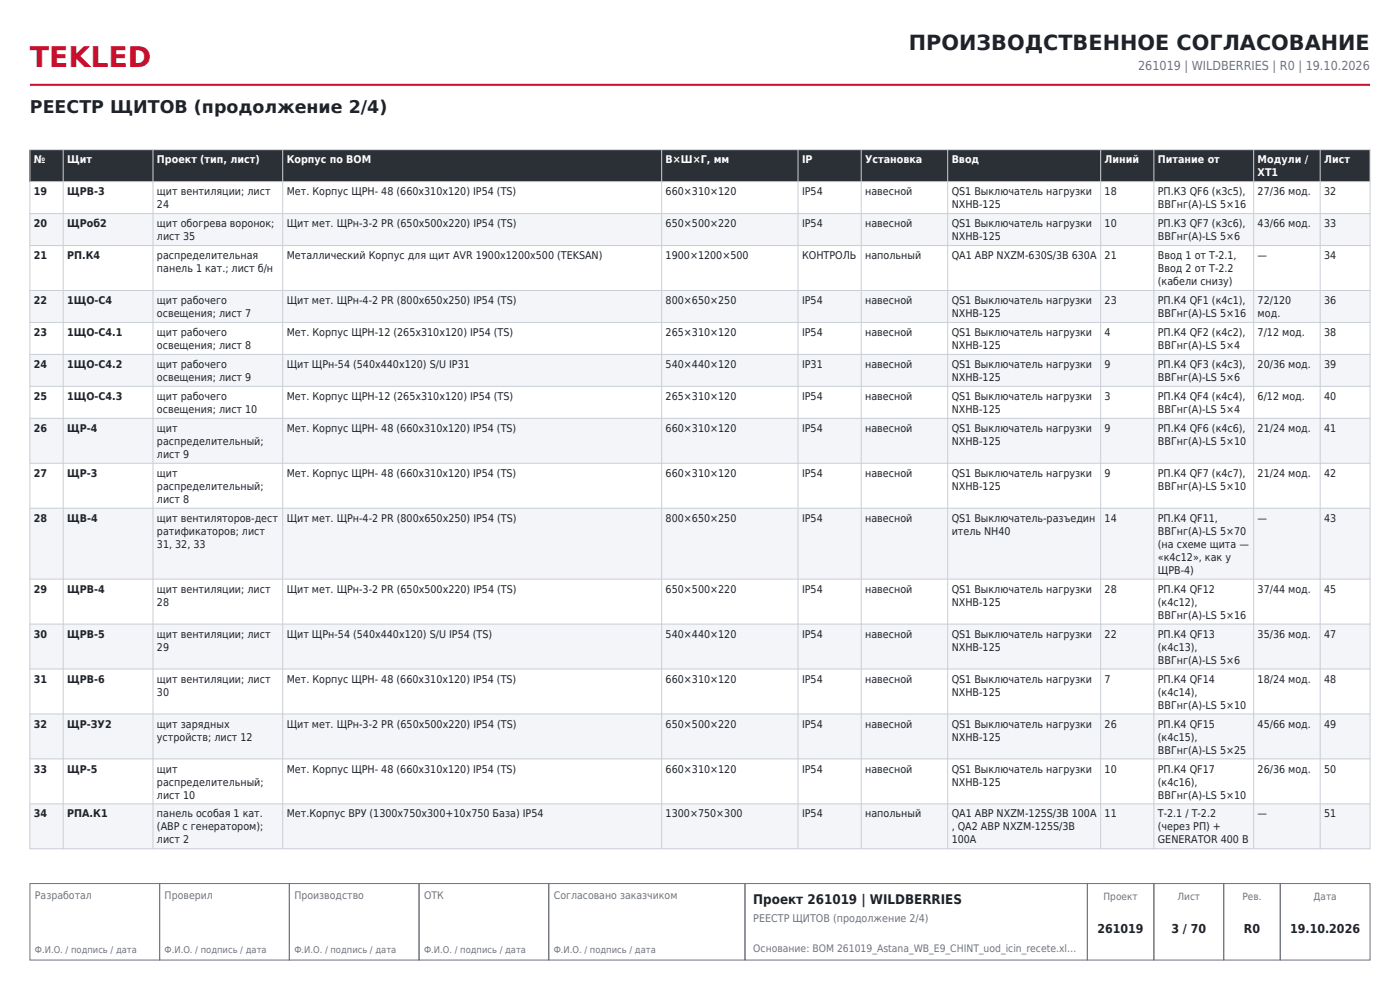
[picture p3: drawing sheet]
<svg xmlns="http://www.w3.org/2000/svg" width="297mm" height="210mm" viewBox="0 0 297 210" stroke-linecap="round" stroke-linejoin="round" font-family="sans-serif">
<defs><g id="words">
<text font-size="6" fill="#c8102e" x="6.3" y="14.1">TEKLED</text>
<text font-size="4.4" fill="#1f2329" x="192.8" y="10.6">ПРОИЗВОДСТВЕННОЕ СОГЛАСОВАНИЕ</text>
<text font-size="3.7" fill="#1f2329" x="6.3" y="24">РЕЕСТР ЩИТОВ (продолжение 2/4)</text>
<text font-size="2.8" fill="#1f2329" x="159.8" y="191.7">Проект 261019 | WILDBERRIES</text>
<text font-size="2.6" fill="#6b7280" x="241.5" y="14.8">261019 | WILDBERRIES | R0 | 19.10.2026</text>
<g font-size="2.6" fill="#1f2329">
<text x="232.8" y="198">261019</text>
<text x="248.5" y="198">3 / 70</text>
<text x="263.9" y="198">R0</text>
<text x="273.7" y="198">19.10.2026</text>
</g>
<g font-size="2.3" fill="#fff">
<text x="7.2" y="34.6">№</text>
<text x="14.3" y="34.6">Щит</text>
<text x="33.3" y="34.6">Проект (тип, лист)</text>
<text x="60.8" y="34.6">Корпус по BOM</text>
<text x="141.2" y="34.6">В×Ш×Г, мм</text>
<text x="170.1" y="34.6">IP</text>
<text x="183.5" y="34.6">Установка</text>
<text x="201.9" y="34.6">Ввод</text>
<text x="234.3" y="34.6">Линий</text>
<text x="245.6" y="34.6">Питание от</text>
<text x="266.8" y="34.6">Модули /</text>
<text x="280.9" y="34.6">Лист</text>
<text x="266.8" y="37.4">XT1</text>
</g>
<g font-size="2.3" fill="#1f2329">
<text x="7.2" y="41.4">19</text>
<text x="14.3" y="41.4">ЩРВ-3</text>
<text x="33.3" y="41.4">щит вентиляции; лист</text>
<text x="60.8" y="41.4">Мет. Корпус ЩРН- 48 (660x310x120) IP54 (TS)</text>
<text x="141.2" y="41.4">660×310×120</text>
<text x="170.1" y="41.4">IP54</text>
<text x="183.5" y="41.4">навесной</text>
<text x="201.9" y="41.4">QS1 Выключатель нагрузки</text>
<text x="234.3" y="41.4">18</text>
<text x="245.6" y="41.4">РП.К3 QF6 (к3с5),</text>
<text x="266.8" y="41.4">27/36 мод.</text>
<text x="280.9" y="41.4">32</text>
<text x="33.3" y="44.2">24</text>
<text x="201.9" y="44.2">NXHB-125</text>
<text x="245.6" y="44.2">ВВГнг(А)-LS 5×16</text>
<text x="7.2" y="48.2">20</text>
<text x="14.3" y="48.2">ЩРоб2</text>
<text x="33.3" y="48.2">щит обогрева воронок;</text>
<text x="33.3" y="51">лист 35</text>
<text x="60.8" y="48.2">Щит мет. ЩРн-3-2 PR (650x500x220) IP54 (TS)</text>
<text x="141.2" y="48.2">650×500×220</text>
<text x="170.1" y="48.2">IP54</text>
<text x="183.5" y="48.2">навесной</text>
<text x="201.9" y="48.2">QS1 Выключатель нагрузки</text>
<text x="201.9" y="51">NXHB-125</text>
<text x="234.3" y="48.2">10</text>
<text x="245.6" y="48.2">РП.К3 QF7 (к3с6),</text>
<text x="245.6" y="51">ВВГнг(А)-LS 5×6</text>
<text x="266.8" y="48.2">43/66 мод.</text>
<text x="280.9" y="48.2">33</text>
<text x="7.2" y="55">21</text>
<text x="14.3" y="55">РП.К4</text>
<text x="33.3" y="55">распределительная</text>
<text x="33.3" y="57.7">панель 1 кат.; лист б/н</text>
<text x="60.8" y="55">Металлический Корпус для щит AVR 1900x1200x500 (TEKSAN)</text>
<text x="141.2" y="55">1900×1200×500</text>
<text x="170.1" y="55">КОНТРОЛЬ</text>
<text x="183.5" y="55">напольный</text>
<text x="201.9" y="55">QA1 АВР NXZM-630S/3B 630A</text>
<text x="234.3" y="55">21</text>
<text x="245.6" y="55">Ввод 1 от Т-2.1,</text>
<text x="245.6" y="57.7">Ввод 2 от Т-2.2</text>
<text x="266.8" y="55">—</text>
<text x="280.9" y="55">34</text>
<text x="7.2" y="64.5">22</text>
<text x="14.3" y="64.5">1ЩО-С4</text>
<text x="33.3" y="64.5">щит рабочего</text>
<text x="60.8" y="64.5">Щит мет. ЩРн-4-2 PR (800x650x250) IP54 (TS)</text>
<text x="141.2" y="64.5">800×650×250</text>
<text x="170.1" y="64.5">IP54</text>
<text x="183.5" y="64.5">навесной</text>
<text x="201.9" y="64.5">QS1 Выключатель нагрузки</text>
<text x="234.3" y="64.5">23</text>
<text x="245.6" y="60.5">(кабели снизу)</text>
<text x="245.6" y="64.5">РП.К4 QF1 (к4с1),</text>
<text x="266.8" y="64.5">72/120</text>
<text x="280.9" y="64.5">36</text>
<text x="7.2" y="71.3">23</text>
<text x="14.3" y="71.3">1ЩО-С4.1</text>
<text x="33.3" y="67.3">освещения; лист 7</text>
<text x="33.3" y="71.3">щит рабочего</text>
<text x="60.8" y="71.3">Мет. Корпус ЩРН-12 (265x310x120) IP54 (TS)</text>
<text x="141.2" y="71.3">265×310×120</text>
<text x="170.1" y="71.3">IP54</text>
<text x="183.5" y="71.3">навесной</text>
<text x="201.9" y="67.3">NXHB-125</text>
<text x="201.9" y="71.3">QS1 Выключатель нагрузки</text>
<text x="234.3" y="71.3">4</text>
<text x="245.6" y="67.3">ВВГнг(А)-LS 5×16</text>
<text x="245.6" y="71.3">РП.К4 QF2 (к4с2),</text>
<text x="266.8" y="67.3">мод.</text>
<text x="266.8" y="71.3">7/12 мод.</text>
<text x="280.9" y="71.3">38</text>
<text x="33.3" y="74">освещения; лист 8</text>
<text x="201.9" y="74">NXHB-125</text>
<text x="245.6" y="74">ВВГнг(А)-LS 5×4</text>
<text x="7.2" y="78.1">24</text>
<text x="14.3" y="78.1">1ЩО-С4.2</text>
<text x="33.3" y="78.1">щит рабочего</text>
<text x="33.3" y="80.8">освещения; лист 9</text>
<text x="60.8" y="78.1">Щит ЩРн-54 (540x440x120) S/U IP31</text>
<text x="141.2" y="78.1">540×440×120</text>
<text x="170.1" y="78.1">IP31</text>
<text x="183.5" y="78.1">навесной</text>
<text x="201.9" y="78.1">QS1 Выключатель нагрузки</text>
<text x="201.9" y="80.8">NXHB-125</text>
<text x="234.3" y="78.1">9</text>
<text x="245.6" y="78.1">РП.К4 QF3 (к4с3),</text>
<text x="245.6" y="80.8">ВВГнг(А)-LS 5×6</text>
<text x="266.8" y="78.1">20/36 мод.</text>
<text x="280.9" y="78.1">39</text>
<text x="7.2" y="84.9">25</text>
<text x="14.3" y="84.9">1ЩО-С4.3</text>
<text x="33.3" y="84.9">щит рабочего</text>
<text x="33.3" y="87.6">освещения; лист 10</text>
<text x="60.8" y="84.9">Мет. Корпус ЩРН-12 (265x310x120) IP54 (TS)</text>
<text x="141.2" y="84.9">265×310×120</text>
<text x="170.1" y="84.9">IP54</text>
<text x="183.5" y="84.9">навесной</text>
<text x="201.9" y="84.9">QS1 Выключатель нагрузки</text>
<text x="201.9" y="87.6">NXHB-125</text>
<text x="234.3" y="84.9">3</text>
<text x="245.6" y="84.9">РП.К4 QF4 (к4с4),</text>
<text x="245.6" y="87.6">ВВГнг(А)-LS 5×4</text>
<text x="266.8" y="84.9">6/12 мод.</text>
<text x="280.9" y="84.9">40</text>
<text x="7.2" y="91.6">26</text>
<text x="14.3" y="91.6">ЩР-4</text>
<text x="33.3" y="91.6">щит</text>
<text x="33.3" y="94.4">распределительный;</text>
<text x="60.8" y="91.6">Мет. Корпус ЩРН- 48 (660x310x120) IP54 (TS)</text>
<text x="141.2" y="91.6">660×310×120</text>
<text x="170.1" y="91.6">IP54</text>
<text x="183.5" y="91.6">навесной</text>
<text x="201.9" y="91.6">QS1 Выключатель нагрузки</text>
<text x="201.9" y="94.4">NXHB-125</text>
<text x="234.3" y="91.6">9</text>
<text x="245.6" y="91.6">РП.К4 QF6 (к4с6),</text>
<text x="245.6" y="94.4">ВВГнг(А)-LS 5×10</text>
<text x="266.8" y="91.6">21/24 мод.</text>
<text x="280.9" y="91.6">41</text>
<text x="7.2" y="101.2">27</text>
<text x="14.3" y="101.2">ЩР-3</text>
<text x="33.3" y="97.1">лист 9</text>
<text x="33.3" y="101.2">щит</text>
<text x="60.8" y="101.2">Мет. Корпус ЩРН- 48 (660x310x120) IP54 (TS)</text>
<text x="141.2" y="101.2">660×310×120</text>
<text x="170.1" y="101.2">IP54</text>
<text x="183.5" y="101.2">навесной</text>
<text x="201.9" y="101.2">QS1 Выключатель нагрузки</text>
<text x="234.3" y="101.2">9</text>
<text x="245.6" y="101.2">РП.К4 QF7 (к4с7),</text>
<text x="266.8" y="101.2">21/24 мод.</text>
<text x="280.9" y="101.2">42</text>
<text x="33.3" y="103.9">распределительный;</text>
<text x="33.3" y="106.7">лист 8</text>
<text x="201.9" y="103.9">NXHB-125</text>
<text x="245.6" y="103.9">ВВГнг(А)-LS 5×10</text>
<text x="7.2" y="110.7">28</text>
<text x="14.3" y="110.7">ЩВ-4</text>
<text x="33.3" y="110.7">щит вентиляторов-дест</text>
<text x="33.3" y="113.5">ратификаторов; лист</text>
<text x="60.8" y="110.7">Щит мет. ЩРн-4-2 PR (800x650x250) IP54 (TS)</text>
<text x="141.2" y="110.7">800×650×250</text>
<text x="170.1" y="110.7">IP54</text>
<text x="183.5" y="110.7">навесной</text>
<text x="201.9" y="110.7">QS1 Выключатель-разъедин</text>
<text x="201.9" y="113.5">итель NH40</text>
<text x="234.3" y="110.7">14</text>
<text x="245.6" y="110.7">РП.К4 QF11,</text>
<text x="245.6" y="113.5">ВВГнг(А)-LS 5×70</text>
<text x="266.8" y="110.7">—</text>
<text x="280.9" y="110.7">43</text>
<text x="33.3" y="116.2">31, 32, 33</text>
<text x="245.6" y="116.2">(на схеме щита —</text>
<text x="245.6" y="119">«к4с12», как у</text>
<text x="7.2" y="125.7">29</text>
<text x="14.3" y="125.7">ЩРВ-4</text>
<text x="33.3" y="125.7">щит вентиляции; лист</text>
<text x="60.8" y="125.7">Щит мет. ЩРн-3-2 PR (650x500x220) IP54 (TS)</text>
<text x="141.2" y="125.7">650×500×220</text>
<text x="170.1" y="125.7">IP54</text>
<text x="183.5" y="125.7">навесной</text>
<text x="201.9" y="125.7">QS1 Выключатель нагрузки</text>
<text x="234.3" y="125.7">28</text>
<text x="245.6" y="121.7">ЩРВ-4)</text>
<text x="245.6" y="125.7">РП.К4 QF12</text>
<text x="266.8" y="125.7">37/44 мод.</text>
<text x="280.9" y="125.7">45</text>
<text x="33.3" y="128.5">28</text>
<text x="201.9" y="128.5">NXHB-125</text>
<text x="245.6" y="128.5">(к4с12),</text>
<text x="245.6" y="131.2">ВВГнг(А)-LS 5×16</text>
<text x="7.2" y="135.3">30</text>
<text x="14.3" y="135.3">ЩРВ-5</text>
<text x="33.3" y="135.3">щит вентиляции; лист</text>
<text x="60.8" y="135.3">Щит ЩРн-54 (540x440x120) S/U IP54 (TS)</text>
<text x="141.2" y="135.3">540×440×120</text>
<text x="170.1" y="135.3">IP54</text>
<text x="183.5" y="135.3">навесной</text>
<text x="201.9" y="135.3">QS1 Выключатель нагрузки</text>
<text x="234.3" y="135.3">22</text>
<text x="245.6" y="135.3">РП.К4 QF13</text>
<text x="266.8" y="135.3">35/36 мод.</text>
<text x="280.9" y="135.3">47</text>
<text x="33.3" y="138">29</text>
<text x="201.9" y="138">NXHB-125</text>
<text x="245.6" y="138">(к4с13),</text>
<text x="245.6" y="140.8">ВВГнг(А)-LS 5×6</text>
<text x="7.2" y="144.8">31</text>
<text x="14.3" y="144.8">ЩРВ-6</text>
<text x="33.3" y="144.8">щит вентиляции; лист</text>
<text x="33.3" y="147.6">30</text>
<text x="60.8" y="144.8">Мет. Корпус ЩРН- 48 (660x310x120) IP54 (TS)</text>
<text x="141.2" y="144.8">660×310×120</text>
<text x="170.1" y="144.8">IP54</text>
<text x="183.5" y="144.8">навесной</text>
<text x="201.9" y="144.8">QS1 Выключатель нагрузки</text>
<text x="201.9" y="147.6">NXHB-125</text>
<text x="234.3" y="144.8">7</text>
<text x="245.6" y="144.8">РП.К4 QF14</text>
<text x="245.6" y="147.6">(к4с14),</text>
<text x="266.8" y="144.8">18/24 мод.</text>
<text x="280.9" y="144.8">48</text>
<text x="7.2" y="154.3">32</text>
<text x="14.3" y="154.3">ЩР-ЗУ2</text>
<text x="33.3" y="154.3">щит зарядных</text>
<text x="60.8" y="154.3">Щит мет. ЩРн-3-2 PR (650x500x220) IP54 (TS)</text>
<text x="141.2" y="154.3">650×500×220</text>
<text x="170.1" y="154.3">IP54</text>
<text x="183.5" y="154.3">навесной</text>
<text x="201.9" y="154.3">QS1 Выключатель нагрузки</text>
<text x="234.3" y="154.3">26</text>
<text x="245.6" y="150.3">ВВГнг(А)-LS 5×10</text>
<text x="245.6" y="154.3">РП.К4 QF15</text>
<text x="266.8" y="154.3">45/66 мод.</text>
<text x="280.9" y="154.3">49</text>
<text x="33.3" y="157.1">устройств; лист 12</text>
<text x="201.9" y="157.1">NXHB-125</text>
<text x="245.6" y="157.1">(к4с15),</text>
<text x="245.6" y="159.8">ВВГнг(А)-LS 5×25</text>
<text x="7.2" y="163.9">33</text>
<text x="14.3" y="163.9">ЩР-5</text>
<text x="33.3" y="163.9">щит</text>
<text x="33.3" y="166.6">распределительный;</text>
<text x="60.8" y="163.9">Мет. Корпус ЩРН- 48 (660x310x120) IP54 (TS)</text>
<text x="141.2" y="163.9">660×310×120</text>
<text x="170.1" y="163.9">IP54</text>
<text x="183.5" y="163.9">навесной</text>
<text x="201.9" y="163.9">QS1 Выключатель нагрузки</text>
<text x="201.9" y="166.6">NXHB-125</text>
<text x="234.3" y="163.9">10</text>
<text x="245.6" y="163.9">РП.К4 QF17</text>
<text x="245.6" y="166.6">(к4с16),</text>
<text x="266.8" y="163.9">26/36 мод.</text>
<text x="280.9" y="163.9">50</text>
<text x="7.2" y="173.4">34</text>
<text x="14.3" y="173.4">РПА.К1</text>
<text x="33.3" y="169.4">лист 10</text>
<text x="33.3" y="173.4">панель особая 1 кат.</text>
<text x="60.8" y="173.4">Мет.Корпус ВРУ (1300x750x300+10x750 База) IP54</text>
<text x="141.2" y="173.4">1300×750×300</text>
<text x="170.1" y="173.4">IP54</text>
<text x="183.5" y="173.4">напольный</text>
<text x="201.9" y="173.4">QA1 АВР NXZM-125S/3B 100A</text>
<text x="234.3" y="173.4">11</text>
<text x="245.6" y="169.4">ВВГнг(А)-LS 5×10</text>
<text x="245.6" y="173.4">Т-2.1 / Т-2.2</text>
<text x="266.8" y="173.4">—</text>
<text x="280.9" y="173.4">51</text>
<text x="33.3" y="176.2">(АВР с генератором);</text>
<text x="33.3" y="178.9">лист 2</text>
<text x="201.9" y="176.2">, QA2 АВР NXZM-125S/3B</text>
<text x="201.9" y="178.9">100A</text>
<text x="245.6" y="176.2">(через РП) +</text>
<text x="245.6" y="178.9">GENERATOR 400 В</text>
</g>
<text font-size="2.3" fill="#6b7280" x="159.8" y="195.5">РЕЕСТР ЩИТОВ (продолжение 2/4)</text>
<g font-size="2.2" fill="#6b7280">
<text x="7.4" y="190.6">Разработал</text>
<text x="34.9" y="190.6">Проверил</text>
<text x="62.4" y="190.6">Производство</text>
<text x="90" y="190.6">ОТК</text>
<text x="117.5" y="190.6">Согласовано заказчиком</text>
<text x="159.8" y="201.9">Основание: BOM 261019_Astana_WB_E9_CHINT_uod_icin_recete.xl…</text>
</g>
<g font-size="2.1" fill="#6b7280">
<text x="234.1" y="190.9">Проект</text>
<text x="249.8" y="190.9">Лист</text>
<text x="263.6" y="190.9">Рев.</text>
<text x="278.7" y="190.9">Дата</text>
</g>
<g font-size="2" fill="#6b7280">
<text x="7.4" y="202.2">Ф.И.О. / подпись / дата</text>
<text x="34.9" y="202.2">Ф.И.О. / подпись / дата</text>
<text x="62.4" y="202.2">Ф.И.О. / подпись / дата</text>
<text x="90" y="202.2">Ф.И.О. / подпись / дата</text>
<text x="117.5" y="202.2">Ф.И.О. / подпись / дата</text>
</g>
</g></defs>
<path d="M6.3 18h284.4" fill="none" stroke="#c8102e" stroke-width=".42"/>
<path d="M6.3 187.4h27.6v16.2h-27.6zM33.9 187.4h27.5v16.2h-27.5zM61.4 187.4h27.5v16.2h-27.5zM88.9 187.4h27.5v16.2h-27.5zM116.4 187.4h41.6v16.2h-41.6zM158 187.4h72.7v16.2h-72.7zM230.7 187.4h14.1v16.2h-14.1zM244.8 187.4h14.8v16.2h-14.8zM259.6 187.4h12v16.2h-12zM271.6 187.4h19.1v16.2h-19.1z" fill="none" stroke="#6b7280" stroke-width=".21"/>
<path d="M6.3 31.7h284.4v6.8h-284.4z" fill-rule="evenodd" fill="#2b2f36"/>
<g fill="#f3f5f8">
<path d="M6.3 45.3h284.4v6.8h-284.4z" fill-rule="evenodd"/>
<path d="M6.3 61.6h284.4v6.8h-284.4z" fill-rule="evenodd"/>
<path d="M6.3 75.2h284.4v6.8h-284.4z" fill-rule="evenodd"/>
<path d="M6.3 88.7h284.4v9.6h-284.4z" fill-rule="evenodd"/>
<path d="M6.3 107.8h284.4v15h-284.4z" fill-rule="evenodd"/>
<path d="M6.3 132.4h284.4v9.5h-284.4z" fill-rule="evenodd"/>
<path d="M6.3 151.4h284.4v9.6h-284.4z" fill-rule="evenodd"/>
<path d="M6.3 170.5h284.4v9.5h-284.4z" fill-rule="evenodd"/>
</g>
<g fill="none" stroke="#c9ced6" stroke-width=".21">
<path d="M6.3 31.7h284.4v148.3h-284.4zM6.3 38.5h284.4M13.4 31.7v148.3M32.5 31.7v148.3M60 31.7v148.3M140.4 31.7v148.3M169.3 31.7v148.3M182.7 31.7v148.3M201 31.7v148.3M233.5 31.7v148.3M244.8 31.7v148.3M266 31.7v148.3"/>
<path d="M280.1 31.7v148.3M6.3 45.3h284.4M6.3 52.1h284.4M6.3 61.6h284.4M6.3 68.4h284.4M6.3 75.2h284.4M6.3 82h284.4M6.3 88.7h284.4M6.3 98.3h284.4M6.3 107.8h284.4M6.3 122.8h284.4M6.3 132.4h284.4"/>
<path d="M6.3 141.9h284.4M6.3 151.4h284.4M6.3 161h284.4M6.3 170.5h284.4"/>
</g>
<use href="#words"/>
</svg>
